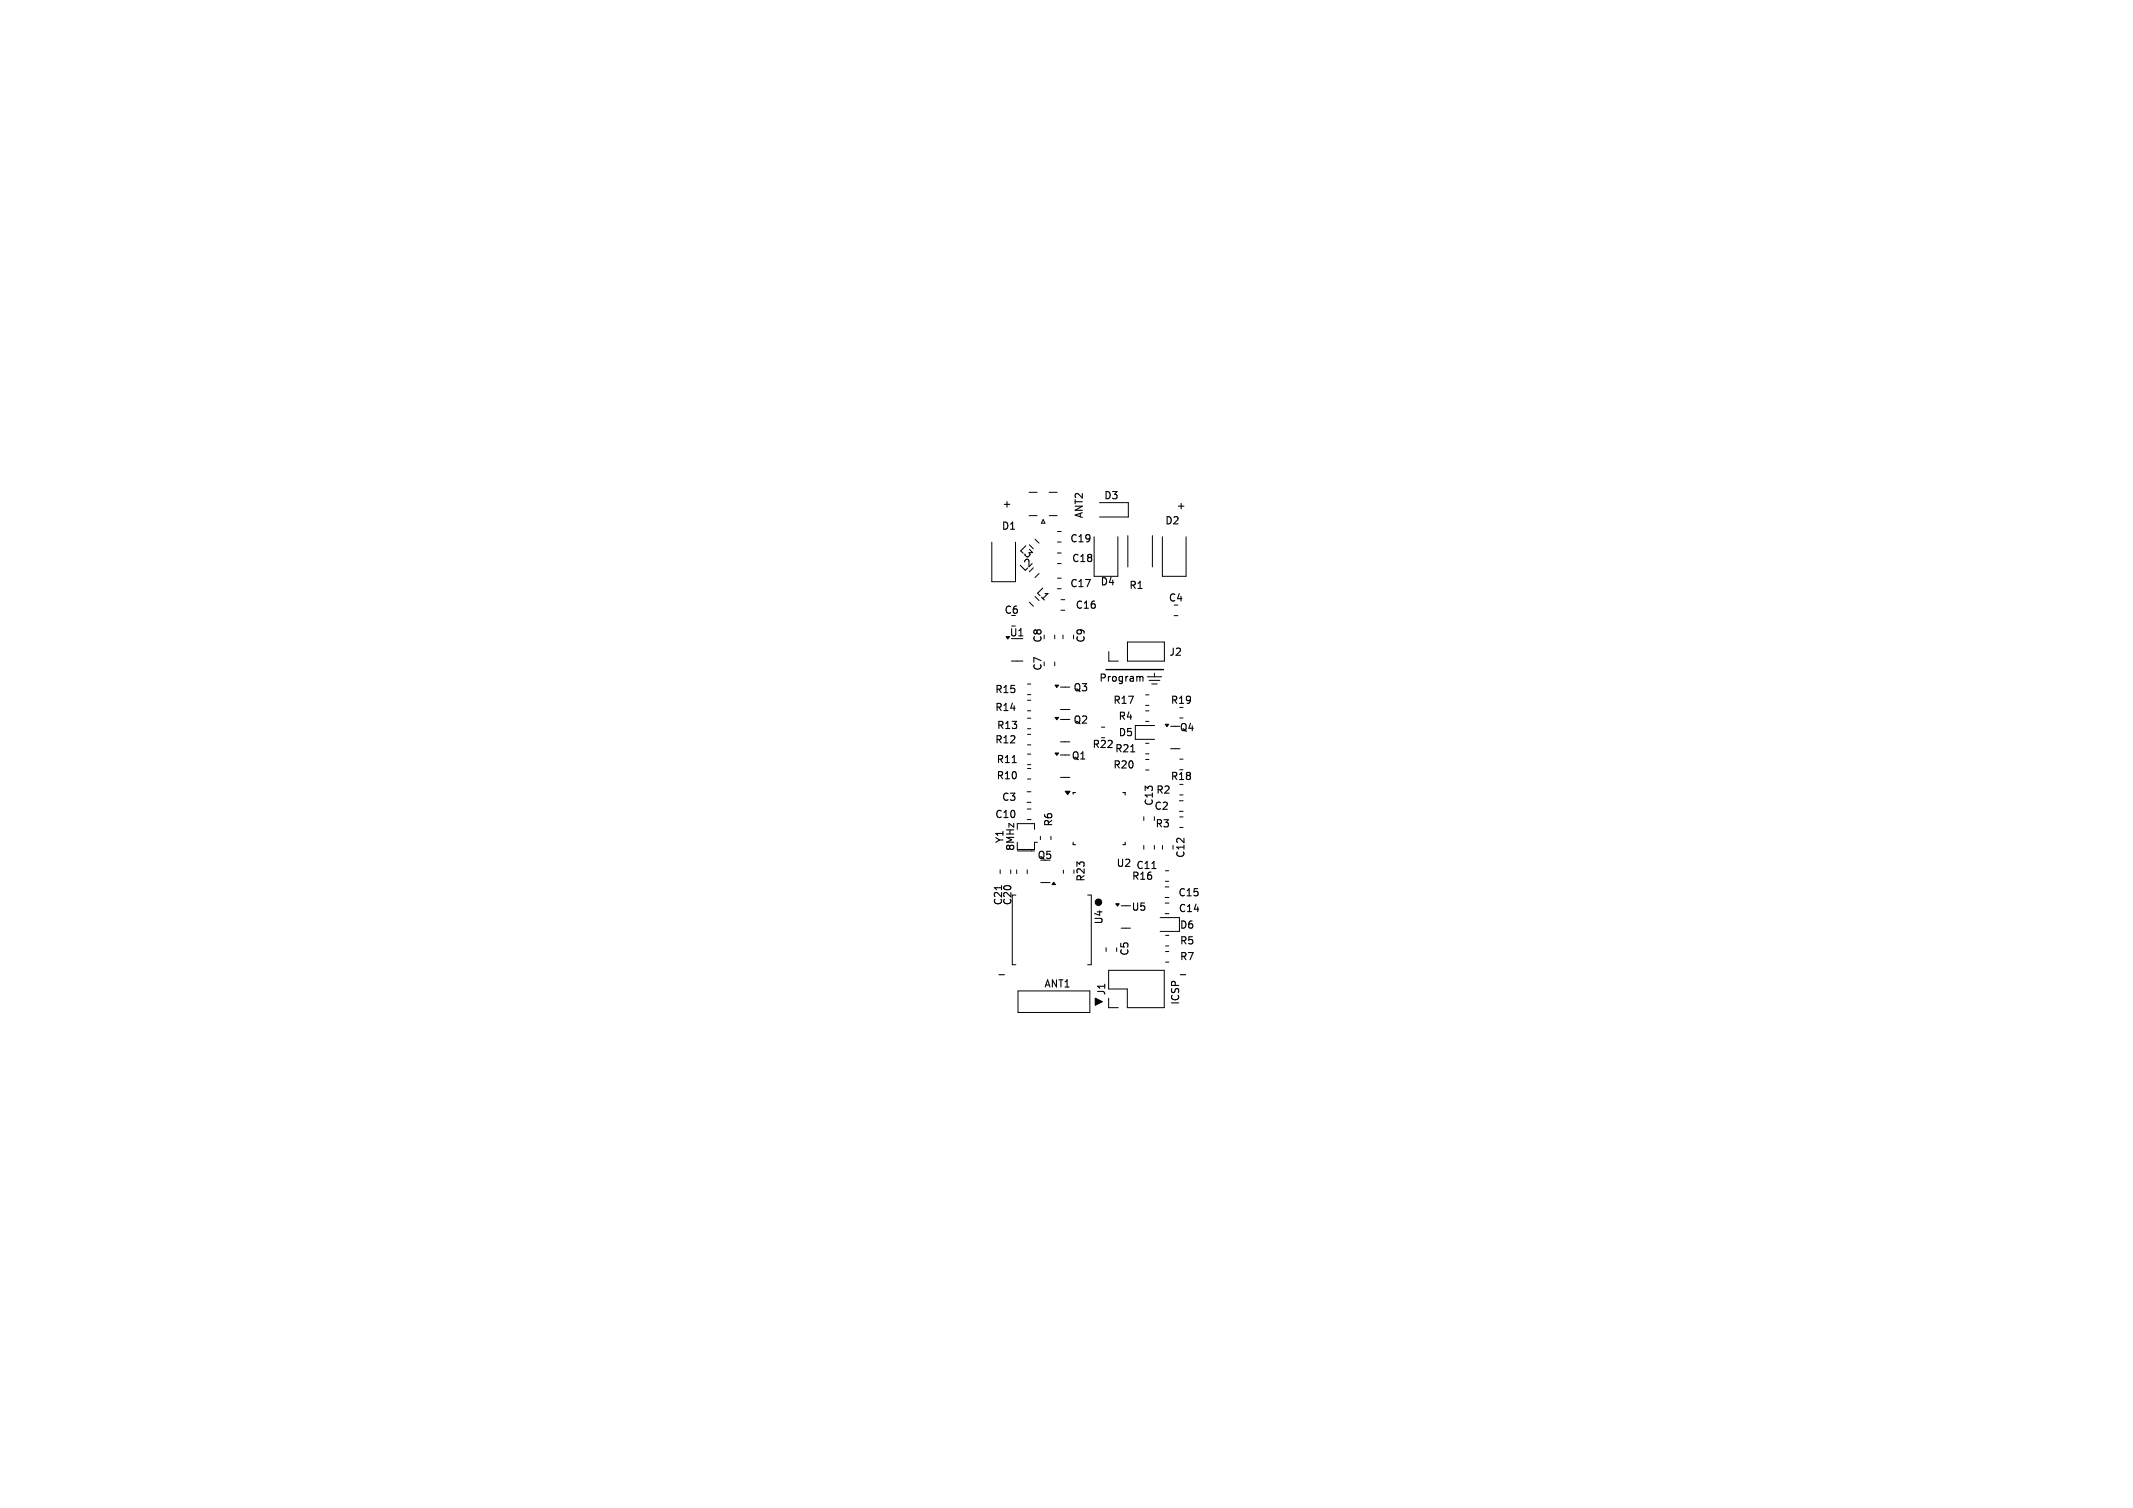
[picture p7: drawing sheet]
<svg xmlns="http://www.w3.org/2000/svg" width="297mm" height="210mm" viewBox="0 0 297 210" stroke-linecap="round" stroke-linejoin="round" font-family="sans-serif">
<defs><g id="words">
<g font-size="1.4">
<text x="139.5" y="70.8">+</text>
<text x="153.6" y="69.7">D3</text>
<text x="163.7" y="71">+</text>
<text x="139.4" y="74">D1</text>
<text x="141.7" y="76.6" transform="rotate(45 141.7 76.6)">L3</text>
<text x="148.9" y="75.7">C19</text>
<text x="151" y="72.3" transform="rotate(-90 151 72.3)">ANT2</text>
<text x="162.1" y="73.2">D2</text>
<text x="142.7" y="79.9" transform="rotate(-45 142.7 79.9)">L2</text>
<text x="144" y="82.6" transform="rotate(45 144 82.6)">L1</text>
<text x="148.9" y="82">C17</text>
<text x="149.2" y="78.5">C18</text>
<text x="153.1" y="81.7">D4</text>
<text x="157.1" y="82.2">R1</text>
<text x="162.6" y="84">C4</text>
<text x="139.8" y="85.7">C6</text>
<text x="140.5" y="88.8">U1</text>
<text x="145.2" y="89.6" transform="rotate(-90 145.2 89.6)">C8</text>
<text x="149.7" y="85">C16</text>
<text x="151.2" y="89.6" transform="rotate(-90 151.2 89.6)">C9</text>
<text x="145.2" y="93.5" transform="rotate(-90 145.2 93.5)">C7</text>
<text x="153" y="95">Program</text>
<text x="162.7" y="91.5">J2</text>
<text x="138.5" y="99.2">R14</text>
<text x="138.5" y="96.7">R15</text>
<text x="138.7" y="101.7">R13</text>
<text x="149.4" y="101">Q2</text>
<text x="149.4" y="96.5">Q3</text>
<text x="154.9" y="98.2">R17</text>
<text x="155.6" y="100.5">R4</text>
<text x="162.9" y="98.2">R19</text>
<text x="138.5" y="103.7">R12</text>
<text x="138.7" y="106.5">R11</text>
<text x="149.1" y="106">Q1</text>
<text x="152" y="104.4">R22</text>
<text x="154.9" y="107.2">R20</text>
<text x="155.2" y="105">R21</text>
<text x="155.7" y="102.7">D5</text>
<text x="164.2" y="102">Q4</text>
<text x="138.7" y="108.7">R10</text>
<text x="139.4" y="111.7">C3</text>
<text x="160.6" y="113">C2</text>
<text x="160.7" y="112.3" transform="rotate(-90 160.7 112.3)">C13</text>
<text x="160.9" y="110.7">R2</text>
<text x="162.9" y="108.8">R18</text>
<text x="138.5" y="114.1">C10</text>
<text x="139.9" y="117.5" transform="rotate(-90 139.9 117.5)">Y1</text>
<text x="141.4" y="118.6" transform="rotate(-90 141.4 118.6)">8MHz</text>
<text x="144.4" y="119.8">Q5</text>
<text x="146.7" y="115.2" transform="rotate(-90 146.7 115.2)">R6</text>
<text x="160.8" y="115.4">R3</text>
<text x="165.1" y="119.6" transform="rotate(-90 165.1 119.6)">C12</text>
<text x="151.2" y="122.9" transform="rotate(-90 151.2 122.9)">R23</text>
<text x="155.4" y="120.9">U2 C11</text>
<text x="157.5" y="122.7">R16</text>
<text x="164" y="125">C15</text>
<text x="139.7" y="126.2" transform="rotate(-90 139.7 126.2)">C21</text>
<text x="141" y="126.2" transform="rotate(-90 141 126.2)">C20</text>
<text x="153.7" y="128.8" transform="rotate(-90 153.7 128.8)">U4</text>
<text x="157.5" y="127">U5</text>
<text x="164" y="127.2">C14</text>
<text x="164.2" y="131.7">R5</text>
<text x="164.2" y="129.5">D6</text>
<text x="145.3" y="137.7">ANT1</text>
<text x="157.3" y="133.2" transform="rotate(-90 157.3 133.2)">C5</text>
<text x="164.2" y="133.9">R7</text>
<text x="154.1" y="138.7" transform="rotate(-90 154.1 138.7)">J1</text>
<text x="164.2" y="140" transform="rotate(-90 164.2 140)">ICSP</text>
</g>
</g></defs>
<g fill="none" stroke="#000" stroke-width=".14">
<path d="M138.1 75.5v5.5h3.3v-5.5M143.3 68.6h1.1M143.3 71.8h1.1M144.1 75.1l.6 .5M144.7 79.9l-.6 .5M145.2 72.4l.3 .5h-.5zM146.1 68.6h1.1M146.1 71.8h1.1M147.2 77h.6M147.2 78.5h.6M147.2 74h.6M147.2 75.5h.6"/>
<path d="M152.4 74.8v5.5h3.2v-5.5M153.1 70h4v2h-4M157 74.6v4.3M160.5 74.6v4.3M161.8 74.8v5.5h3.3v-5.5M140.8 92.1h1.6M140.9 87.2h.5M143.1 99h.4M143.1 97.5h.4M143.1 95.3h.4M143.1 96.7h.4M143.3 83.9l.6 .5"/>
<path d="M146.9 88.4v.6M146.9 92.2v.5M147.2 80.5h.6M147.2 82h.6M147.7 95.7h1.3M147.7 98.8h1.3M147.7 83.5h.6M147.7 85h.6M148 88.4v.6M149.5 88.4v.6M154.4 90.7v1.4h1.3M157 89.4h5.1v2.7h-5.1z"/>
<path d="M159.5 96.8h.5M159.5 98.2h.5M159.5 99h.5M159.7 94.3h2M160 94.8h1.5M160.4 95.3h.7M160.7 93.8v.5M163.5 85.7h.5M164.3 100h.4M141.6 114.7h2.4v.8M141.6 118.5h2.4M143 110.3h.5"/>
<path d="M143 111.7h.5M143 112.7h.6M143 114.1h.6M143.1 102.3h.4M143.1 103.7h.4M143.1 107h.4M143.1 108.5h.4M143.1 105h.4M143.1 106.5h.4M143.1 100h.4M143.1 101.5h.4M144.4 117.3h-.4v1h-2.4"/>
<path d="M144.9 116.5v.4M146.3 116.5v.4M147.7 100.2h1.3M147.7 103.3h1.3M147.7 105.1h1.3M147.7 108.3h1.3M153.4 101.3h.4M153.4 102.7h.4M159.3 113.7v.6M159.3 117.7v.6M159.5 105.8h.5M159.5 107.2h.5"/>
<path d="M159.5 103.5h.5M159.5 105h.5M159.5 100.5h.5M160.7 113.7v.6M160.7 117.7v.6M160.8 101h-2.7v2h2.7M161.9 117.7v.6M163 101.1h1.3M163 104.3h1.3M163.3 117.7v.6M164.2 111.5h.5M164.2 113h.5"/>
<path d="M164.3 110.7h.4M164.3 113.8h.4M164.3 115.2h.4M164.3 105.7h.4M164.3 107.2h.4M139.3 121.1v.6M140.7 121.1v.6M140.9 124.7v9.7h.5M141.6 121.1v.6M141.7 138h10v3h-10zM143 121.1v.6M144.9 122.9h1.3"/>
<path d="M148.1 121.2v.4M149.5 121.2v.4M151.4 124.7h.6v9.7h-.6M154 132v.5M154.4 135.1h7.7v5.2h-5.1v-2.6h-2.6zM154.4 139v1.3h1.3M155.5 132v.5M156.1 126.1h1.3M156.1 129.3h1.3M161.5 127.8h2.7v1.9h-2.7M162.2 125.8h.6M162.2 127.2h.6"/>
<path d="M162.2 123.5h.6M162.2 125h.6M162.3 121.3h.4M162.3 122.7h.4M162.3 132.5h.4M162.3 134h.4M162.3 130.3h.4M162.3 131.7h.4"/>
</g>
<path d="M154 93.3h8" fill="none" stroke="#000" stroke-width=".2"/>
<g fill="#000" stroke="#000" stroke-width=".14">
<path d="M140.1 88.7h.5l-.3 .3zM146.9 95.4h.5l-.3 .3zM146.9 99.9h.5l-.3 .3zM146.9 104.9h.5l-.3 .3zM148.3 110.2h.7l-.3 .5zM162.2 100.9h.5l-.2 .3zM146.7 122.9l.3 .3h-.5zM152.5 139l1 .5-1 .5zM155.4 125.9h.4l-.2 .3z"/>
<circle cx="153" cy="125.6" r=".45"/>
</g>
<path d="M158.7 94.3l.2-.1 .2 .1v.6M140.9 106.2h.6M149.4 117.3v.3h.3M149.7 110.4h-.3v.2M156.3 110.4h.4v.3M156.7 117.3v.3h-.4M157.4 104.7h.6M139.1 135.7h.7M139.5 123.3v.6M160.4 121h.6M164.3 135.7h.8" fill="none" stroke="#000" stroke-width=".15"/>
<use href="#words"/>
</svg>
